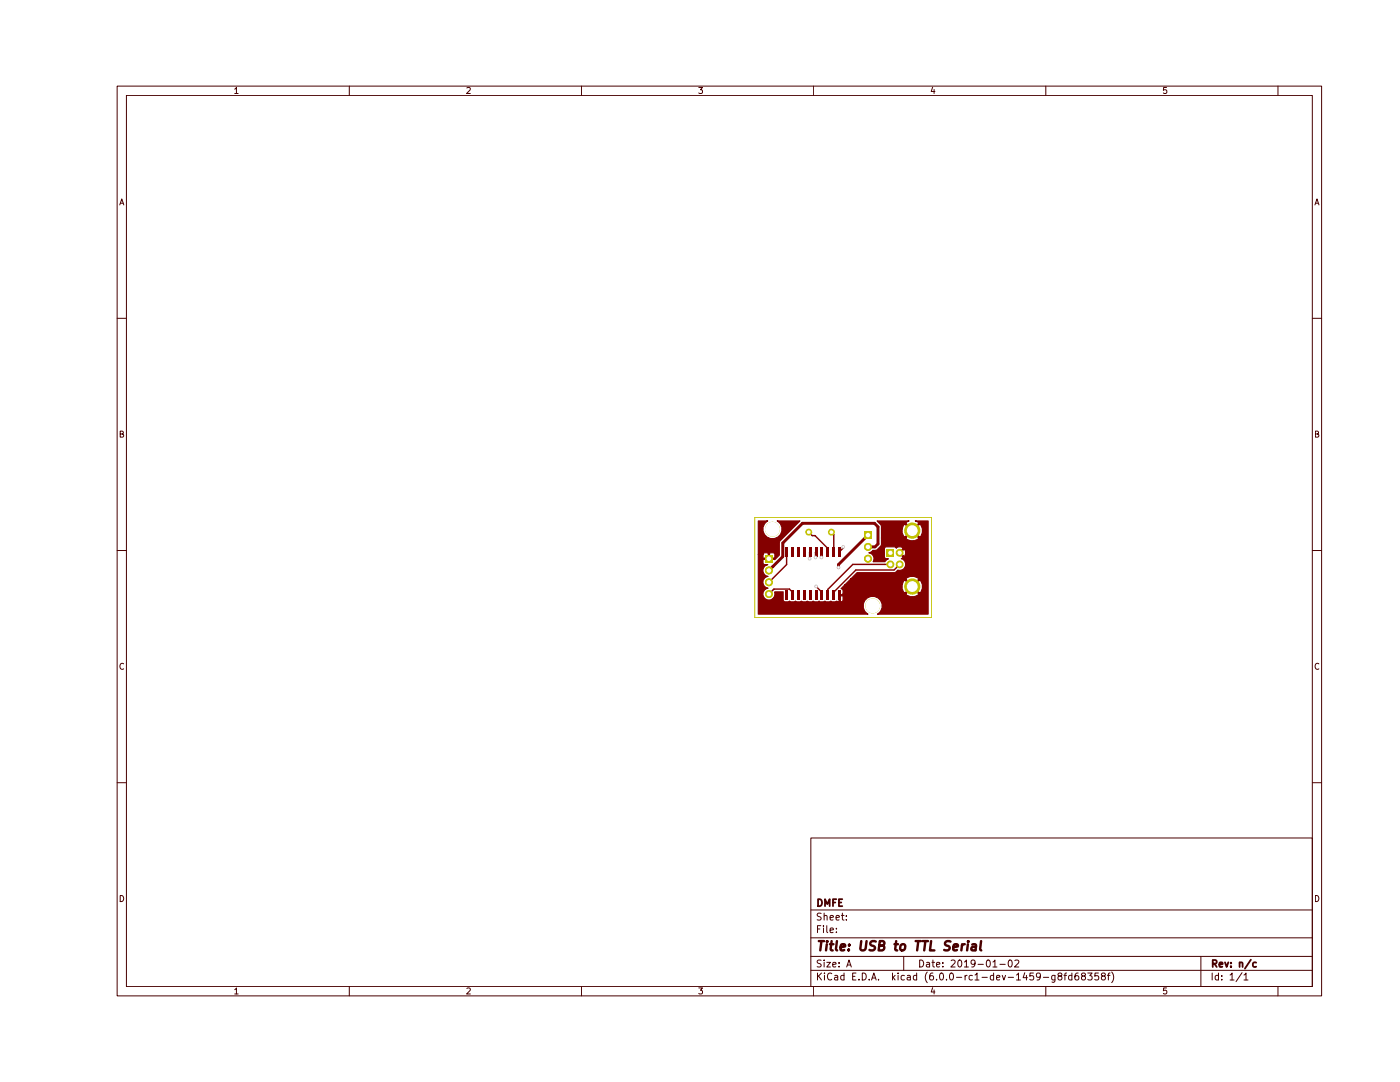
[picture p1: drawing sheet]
<svg xmlns="http://www.w3.org/2000/svg" width="279mm" height="216mm" viewBox="0 0 279 216" stroke-linecap="round" stroke-linejoin="round" font-family="sans-serif">
<g fill="none" stroke="#480000" stroke-width=".2">
<path d="M23.4 17.2h240.4v181.5h-240.4zM25.2 19h236.7v177.9h-236.7zM46.8 17.8l.4-.4v1.3M46.8 18.7h.7M69.7 17.2v1.8M93.2 17.6l.4-.2 .3 .4-.8 .9h.8M116 17.2v1.8M139.5 17.4h.7l-.4 .5 .3 .1v.5l-.1 .2-.5-.2M162.4 17.2v1.8M186.1 17.4l-.3 .9h.8M186.4 17.9v.8M208.7 17.2v1.8"/>
<path d="M232.8 17.4h-.6v.6h.6v.5l-.2 .2-.4-.2M255 17.2v1.8M23.9 40.9l.4-1.2 .4 1.2M24 40.6h.6M262.4 40.9l.4-1.2 .4 1.2M262.5 40.6h.6M23.4 63.5h1.8M261.9 63.5h1.9M24 86.6l.5-.1 .1-.4-.6-.1v1.2h.4l.3-.4-.3-.2M262.5 86.6l.5-.1 .1-.4-.6-.1v1.2h.5l.2-.4-.3-.2M23.4 109.8h1.8M261.9 109.8h1.9"/>
<path d="M24.7 132.5a.53 .53 0 0 0-.8 .5 .53 .53 0 0 0 .8 .4M263.2 132.5a.53 .53 0 0 0-.8 .5 .53 .53 0 0 0 .8 .4M23.4 156.2h1.8M261.9 156.2h1.9M24 178.7a.61 .61 0 0 1 .7 .6 .61 .61 0 0 1-.7 .6zM161.8 167.2h100.1v29.7h-100.1zM262.5 178.7a.61 .61 0 0 1 .7 .6 .61 .61 0 0 1-.7 .6zM46.8 197.5l.4-.4v1.2M46.8 198.3h.7M69.7 196.9v1.8M93.2 197.2l.4-.1 .3 .4-.8 .8h.8M116 196.9v1.8"/>
<path d="M139.5 197.1h.7l-.4 .5 .3 .1v.5l-.1 .1-.5-.1M161.8 193.6h100.1M161.8 190.8h100.1M161.8 187.1h100.1M161.8 181.6h100.1M162.4 196.9v1.8M163.1 194.2v1.3M163.1 185.4h.5M163.3 194.8l.6 .7M163.8 184.7h-.7v1.4M163.9 191.6h-.6l-.2 .2 .1 .4 .6 .2v.4l-.2 .2-.5-.1M163.9 182.3l-.6-.1-.2 .3 .1 .3 .6 .3v.4l-.2 .1-.5-.1"/>
<path d="M163.9 194.2l-.8 .8M164.3 184.7v.1M164.3 185.2v.9M164.5 191.6v.1M164.5 182.8l.2-.1h.3l.1 .9M164.5 182.2v1.4M164.5 192v1M164.5 194.2v.1M164.5 194.6v.9M165 192h.7l-.7 1h.7M165 184.7v1.2l.2 .2M165.7 185.6l.6-.1v-.3h-.4l-.2 .2v.6h.6"/>
<path d="M165.7 183.1l.6-.1v-.3h-.4l-.2 .2v.6h.6M166 194.3a.66 .66 0 0 0-.9 .5 .66 .66 0 0 0 .6 .7l.3-.1M166.2 192.5l.7-.1-.1-.3-.4-.1-.2 .2 .1 .7h.5M166.6 194.7h.5l.1 .8M166.9 183.1l.6-.1v-.3h-.4l-.2 .2v.6h.6M166.9 186v.1M166.9 185.2v.2M167.2 195h-.5l-.2 .2 .2 .3h.5M167.5 192.8v.2M167.5 192.1v.1M167.9 182.7h.5M168.1 182.2v1.2l.3 .2"/>
<path d="M168.4 194.7l-.4-.1-.2 .3 .1 .6h.5M168.4 194.2v1.3M168.9 183.5v.1M168.9 182.7v.2M169 193l.4-1.4 .5 1.4M169.1 192.6h.7M170.2 194.8h.4M170.8 194.2h-.6v1.3h.6M171.4 195.4v.1M172.1 194.2a.7 .7 0 0 1 .8 .7 .7 .7 0 0 1-.8 .6zM173.5 195.4v.1M173.9 195.5l.5-1.3 .5 1.3"/>
<path d="M174.1 195.1h.6M175.3 195.4v.1M178.1 194.2v1.3M178.2 195l.4 .5M178.6 194.6l-.5 .5M179.2 194.2v.1M179.2 194.6v.9M180.4 190.8v2.8M180.5 194.7l-.4-.1-.3 .3 .2 .6h.5M181.1 194.7h.5l.1 .8M181.7 195h-.5l-.2 .2 .2 .3h.5M182.9 194.7l-.4-.1-.2 .3 .1 .6h.5"/>
<path d="M182.9 194.2v1.3M183.5 191.6a.7 .7 0 0 1 .8 .7 .7 .7 0 0 1-.8 .7zM184.9 192.1h.6v.9M185.1 194a1.59 1.59 0 0 0 0 2.1M185.5 192.4h-.4l-.2 .2 .2 .4 .4-.1M186 192h.5M186.1 197.1l-.3 .8h.8M186.2 194.2h-.4a.94 .94 0 0 0 0 1.3l.4-.1 .1-.4-.2-.3h-.3l-.3 .3M186.2 191.6v1.2l.3 .2M186.4 197.5v.8M186.9 195.4v.1M186.9 192.5l.7-.1-.1-.3-.4-.1-.2 .2 .1 .7h.5"/>
<path d="M187.7 194.2h.1a.74 .74 0 0 1 .5 .7 .74 .74 0 0 1-.5 .6 .92 .92 0 0 1-.1-1.3zM188.2 192.8v.2M188.2 192.1v.1M188.9 195.4v.1M189.7 194.2h.1a.74 .74 0 0 1 .5 .7 .74 .74 0 0 1-.5 .6 .92 .92 0 0 1-.1-1.3zM189.8 191.7l.6-.1 .2 .4-.8 1h.8M190.9 195h1M191.3 191.6h.2a.74 .74 0 0 1 .5 .7 .74 .74 0 0 1-.5 .7 .92 .92 0 0 1-.2-1.4zM192.5 192l.4-.4v1.4M192.5 193h.8M192.6 194.6v.9M193 194.6l-.4 .3"/>
<path d="M194.1 194.7l-.4-.1-.3 .3 .1 .6h.6M194.6 194.6l.4-.4v1.3M194.6 195.5h.8M194.6 192.2l-.3 .2h-.2l-.3-.2v-.4l.3-.2h.2l.3 .2a.92 .92 0 0 1-.4 1.2h-.3M195.2 192.4h1M196 195h1M197 191.7l.2-.1a.74 .74 0 0 1 .5 .7 .74 .74 0 0 1-.5 .7l-.4-.6zM198.2 192l.4-.4v1.4M198.2 193h.8M198.3 194.7l-.4-.1-.3 .3 .2 .6h.5M198.3 194.2v1.3M198.9 195.1l.7-.1-.1-.3-.4-.1-.2 .2 .1 .7h.5"/>
<path d="M199.6 192.4h1M200 194.6l.3 .9 .4-.9M201.2 195h1.1M201.4 191.6h.1a.74 .74 0 0 1 .5 .7 .74 .74 0 0 1-.5 .7 .92 .92 0 0 1-.1-1.4zM202.5 191.7l.6-.1 .2 .4-.8 1h.8M202.9 194.6l.4-.4v1.3M202.9 195.5h.8M204.5 194.1l-.3 1h.8M204.8 194.6v.9M206.2 194.2h-.6l-.1 .6 .2-.1 .5 .1 .1 .2-.1 .4-.2 .1-.5-.1M207.6 194.8l-.2 .2h-.3l-.3-.2v-.4l.3-.2h.3l.2 .2a.92 .92 0 0 1-.4 1.1h-.2M208.2 195h1.1"/>
<path d="M208.7 196.9v1.8M210.5 194.6v1.1l-.2 .3-.4-.1M210.5 194.7l-.4-.1-.2 .3 .1 .6h.5M211.4 194.8l-.3-.3 .1-.2 .2-.1h.4l.1 .4-.6 .2-.2 .2v.3l.3 .2h.4l.1-.2v-.4l-.2-.1M212.3 194.6h.6M212.9 194.2l-.4 .2v1.1M213.9 194.7l-.4-.1-.2 .3 .1 .6h.5M213.9 194.2v1.3M215.2 194.2h-.4a.94 .94 0 0 0 0 1.3l.4-.1 .1-.4-.3-.3h-.2l-.3 .3M216.1 194.8l-.3-.3 .1-.2 .2-.1h.4l.1 .4-.6 .2-.2 .2v.3l.3 .2h.4l.1-.2v-.4l-.2-.1M217.1 194.2h.9l-.5 .5 .4 .1v.6l-.2 .1-.6-.1M219.2 194.2h-.6l-.1 .6 .2-.1 .4 .1 .2 .2-.1 .4-.2 .1-.5-.1"/>
<path d="M220.1 194.8l-.3-.3 .1-.2 .2-.1h.4v.4l-.6 .2-.1 .2v.3l.3 .2h.4l.1-.2-.1-.4-.2-.1M221 194.6h.5M221.5 194.2l-.3 .2v1.1M221.9 194a1.6 1.6 0 0 1 0 2.1M232.8 197.1h-.6v.6l.6-.1v.6l-.2 .1-.4-.1M239.7 190.8v6.1M241.9 194.2v1.3M243.2 194.7l-.4-.1-.3 .3 .1 .6h.6M243.2 194.2v1.3M243.8 195.4v.1M243.8 194.7v.1M245.5 194.6l.4-.4v1.3"/>
<path d="M245.5 195.5h.8M247.9 194.1l-1.2 1.8M248.3 194.6l.4-.4v1.3M248.3 195.5h.8M255 196.9v1.8"/>
</g>
<g fill="none" stroke="#480000" stroke-width=".36">
<path d="M163.3 179.4a.7 .7 0 0 1 .8 .7 .7 .7 0 0 1-.8 .7zM166.9 179.4h-.7v1.4M168.1 179.4h-.7v1.4h.7M164.7 180.8v-1.4l.4 1 .5-1v1.4M166.2 180.1h.5M167.4 180.1h.5M242 192.3l.7-.1 .1-.2v-.3l-.8-.1v1.4M242.4 192.3l.4 .7M243.4 192.5l.6-.1-.1-.3-.4-.1-.1 .2v.7h.5M244.5 192l.3 1 .3-1M245.7 192.8v.2M245.7 192.1v.1"/>
<path d="M247.4 192.2l.2-.2 .3 .1 .1 .9M247.4 192v1M249.6 191.5l-1.2 1.8M250.7 192.1l-.4-.1-.3 .3 .2 .6h.5"/>
</g>
<g fill="none" stroke="#480000" stroke-width=".48">
<path d="M163.4 187.8h1.1M163.9 187.8l-.2 1.8M165 188.4l-.1 1.2M165.1 187.8v.2M165.6 188.4h.7M166 187.8l-.2 1.6v.2h.4M167 187.8l-.2 1.6 .3 .2M167.8 189l.9-.2-.1-.3h-.7l-.2 .9 .2 .2h.6M169.4 189.5v.1M169.5 188.5v.2M171.9 187.8l-.2 1.5 .1 .3a.61 .61 0 0 0 1-.3l.1-1.5M174.8 187.9a.79 .79 0 0 0-1 .1l-.1 .5 .9 .4-.1 .6a.79 .79 0 0 1-1 .1"/>
<path d="M175.5 188.7h.6l.3-.2 .1-.4-.1-.2-.8-.1-.2 1.8h.7l.2-.1a.49 .49 0 0 0 0-.7l-.2-.1M178.5 188.4h.7M178.9 187.8l-.2 1.6v.2h.4M179.8 188.6l.1-.1a.47 .47 0 0 1 .8 .3l-.1 .5-.2 .3a.47 .47 0 0 1-.8-.3zM182.7 187.8h1.1M183.3 187.8l-.3 1.8M184.1 187.8h1.1M184.7 187.8l-.3 1.8M185.8 187.8l-.2 1.8h.9M189.7 187.9a.79 .79 0 0 0-1 .1l-.1 .5 .9 .4-.1 .6a.79 .79 0 0 1-1 .1M190.3 189l.9-.2-.1-.3h-.7l-.2 .9 .2 .2h.6M192 188.4l-.1 1.2"/>
<path d="M192.5 188.4l-.3 .1-.2 .3M193.2 188.4l-.2 1.2M193.2 187.8v.2M194 188.5h.7v1.1M194.8 188.8l-.6 .1a.37 .37 0 0 0-.4 .4 .37 .37 0 0 0 .3 .3h.6M195.8 187.8l-.2 1.6 .2 .2"/>
</g>
<path d="M150.6 103.2h35.3v20h-35.3z" fill="none" stroke="#c2c200" stroke-width=".2"/>
<path d="M153.5 118.5l.9-1h3.2l.6 .7v.6M157 110.1v2.6l-3.5 3.5M161.4 106.2l.7 .7h.6l2.5 2.5v.7M161.7 110.1l-.1 .1v1.3M162.9 117l1.1 1.2v.6M162.9 110.1l-.2 .1v1M164 110.1l-.1 .1v1M165.9 106.2l.5 .5v3.4M168.3 109.1v.3l-.7 .7M170.2 112.6l-5 5v1.2M170.8 113.7l-4.4 4.5v.6" fill="none" stroke="#840000" stroke-width=".28"/>
<path d="M160.2 104.4h14.3M173.2 106.8l-5.9 5.9v.5" fill="none" stroke="#840000" stroke-width=".59"/>
<path d="M151.3 103.9h1.9a1.91 1.91 0 0 0-.5 2.9 1.91 1.91 0 0 0 2.9 0 1.91 1.91 0 0 0-.5-2.9h4.5l-4 4.2-.1 2.7-.9 .9h-2.3v.8l.3 .2h.6a1.18 1.18 0 0 0-1 1.2 1.18 1.18 0 0 0 1.1 1.1 1.19 1.19 0 0 0-1.1 1.2 1.19 1.19 0 0 0 1.1 1.2 1.2 1.2 0 0 0-1 1.4 1.2 1.2 0 0 0 1.5 .9 1.2 1.2 0 0 0 .8-1.5l1.7-.1v1.7l.4 .3 .9-.2 .3 .2 .8-.2 .4 .2 .8-.2 .3 .2 .9-.2 .3 .2 .9-.2 .3 .2 .9-.2 .3 .2 .8-.2 .3 .2 .9-.2 .3 .2 .9-.2 .4 .2 .1-1.2h.2v1.1l.2 .1 .4-.3v-.8l-.9-.1v-.2h.8l.1-.2h12.5a1.71 1.71 0 0 0 2.6 0l-1.3-1.3-1.3 1.3h-12.5v-.7l-.5-.3 .8-.8h11.4v.8l.3 .7 .3 .1 1.3-1.3h.3l1.3 1.3a1.71 1.71 0 0 0 0-2.6l-1.3 1.3h-.3l-1.3-1.3-.3 .2-.3 .8h-11.4l1.1-1.1h11.1l1.3 1.3 1.3-1.3a1.71 1.71 0 0 0-2.6 0h-11.1l1.3-1.3h7.4l.8-.5a1.19 1.19 0 0 0 1.5-.8 1.19 1.19 0 0 0-.8-1.5l.3-.3-.8-.9h.3l.7 .7a.87 .87 0 0 0 0-1.4l-.7 .7h-.3l.8-.9a.88 .88 0 0 0-1.3 0l-.4-.3h-1.7l-.3 .4v1.7l.3 .3h.5l-.7 .6h-2.3a1.16 1.16 0 0 0-.9-1.8l.3-.1 .5-.4h.7l.8-.8 .2-.5v-1.1h4.9a1.71 1.71 0 0 0 2.6 0l-1.3-1.4-1.3 1.4h-4.9v-1.9h4.1v.8l.3 .7 .3 .2 1.3-1.3h.3l1.3 1.3a1.71 1.71 0 0 0 0-2.6l-1.3 1.3h-.3l-1.3-1.3-.3 .2-.3 .7h-4.1v-.6l-.9-1h6.4l-.5 .2-.1 .3 1.3 1.3 1.3-1.3-.2-.3-.5-.2h2.5v18.6h-10.1a1.91 1.91 0 0 0 .5-2.8 1.91 1.91 0 0 0-2.9 0 1.91 1.91 0 0 0 .5 2.8h-21.9v-11.9h1l.1 .8h.9v-1h.3v1l1-.1v-.7l-.3-.3-.7 .1-1-.1-.3 .3h-1z" fill="#840000"/>
<path d="M151.3 103.9h1.9a1.91 1.91 0 0 0-.5 2.9 1.91 1.91 0 0 0 2.9 0 1.91 1.91 0 0 0-.5-2.9h4.5l-4 4.2-.1 2.7-.9 .9h-2.3v.8l.3 .2h.6a1.18 1.18 0 0 0-1 1.2 1.18 1.18 0 0 0 1.1 1.1 1.19 1.19 0 0 0-1.1 1.2 1.19 1.19 0 0 0 1.1 1.2 1.2 1.2 0 0 0-1 1.4 1.2 1.2 0 0 0 1.5 .9 1.2 1.2 0 0 0 .8-1.5l1.7-.1v1.7l.4 .3 .9-.2 .3 .2 .8-.2 .4 .2 .8-.2 .3 .2 .9-.2 .3 .2 .9-.2 .3 .2 .9-.2 .3 .2 .8-.2 .3 .2 .9-.2 .3 .2 .9-.2 .4 .2 .1-1.2h.2v1.1l.2 .1 .4-.3v-.8l-.9-.1v-.2h.8l.1-.2h12.5a1.71 1.71 0 0 0 2.6 0l-1.3-1.3-1.3 1.3h-12.5v-.7l-.5-.3 .8-.8h11.4v.8l.3 .7 .3 .1 1.3-1.3h.3l1.3 1.3a1.71 1.71 0 0 0 0-2.6l-1.3 1.3h-.3l-1.3-1.3-.3 .2-.3 .8h-11.4l1.1-1.1h11.1l1.3 1.3 1.3-1.3a1.71 1.71 0 0 0-2.6 0h-11.1l1.3-1.3h7.4l.8-.5a1.19 1.19 0 0 0 1.5-.8 1.19 1.19 0 0 0-.8-1.5l.3-.3-.8-.9h.3l.7 .7a.87 .87 0 0 0 0-1.4l-.7 .7h-.3l.8-.9a.88 .88 0 0 0-1.3 0l-.4-.3h-1.7l-.3 .4v1.7l.3 .3h.5l-.7 .6h-2.3a1.16 1.16 0 0 0-.9-1.8l.3-.1 .5-.4h.7l.8-.8 .2-.5v-1.1h4.9a1.71 1.71 0 0 0 2.6 0l-1.3-1.4-1.3 1.4h-4.9v-1.9h4.1v.8l.3 .7 .3 .2 1.3-1.3h.3l1.3 1.3a1.71 1.71 0 0 0 0-2.6l-1.3 1.3h-.3l-1.3-1.3-.3 .2-.3 .7h-4.1v-.6l-.9-1h6.4l-.5 .2-.1 .3 1.3 1.3 1.3-1.3-.2-.3-.5-.2h2.5v18.6h-10.1a1.91 1.91 0 0 0 .5-2.8 1.91 1.91 0 0 0-2.9 0 1.91 1.91 0 0 0 .5 2.8h-21.9v-11.9h1l.1 .8h.9v-1h.3v1l1-.1v-.7l-.3-.3-.7 .1-1-.1-.3 .3h-1z" fill="none" stroke="#840000" stroke-width=".24"/>
<path d="M170.2 112.6h7.5M179.5 112.6l-1.1 1.1h-7.6" fill="none" stroke="#840000" stroke-width=".28"/>
<path d="M160.2 104.4l-4 4v2.7l-2.7 2.7M174.5 104.4l.7 .7v3.4l-.6 .6h-1.4" fill="none" stroke="#840000" stroke-width=".59"/>
<g fill="#840000">
<path d="M159.1 109.2h.5v1.8h-.5z"/>
<path d="M157.9 109.2h.5v1.8h-.5z"/>
<path d="M160.2 109.2h.6v1.8h-.6z"/>
<path d="M161.4 109.2h.6v1.8h-.6z"/>
<path d="M156.7 109.2h.6v1.8h-.6z"/>
<path d="M162.6 117.9h.5v1.8h-.5z"/>
<path d="M163.8 117.9h.5v1.8h-.5z"/>
<path d="M166.1 117.9h.6v1.8h-.6z"/>
<path d="M164.9 117.9h.6v1.8h-.6z"/>
<path d="M167.3 117.9h.6v1.8h-.6z"/>
<path d="M156.7 117.9h.6v1.8h-.6z"/>
<path d="M157.9 117.9h.5v1.8h-.5z"/>
<path d="M159.1 117.9h.5v1.8h-.5z"/>
<path d="M160.2 117.9h.6v1.8h-.6z"/>
<path d="M161.4 117.9h.6v1.8h-.6z"/>
<path d="M166.1 109.2h.6v1.8h-.6z"/>
<path d="M167.3 109.2h.6v1.8h-.6z"/>
<path d="M164.9 109.2h.6v1.8h-.6z"/>
<path d="M163.8 109.2h.5v1.8h-.5z"/>
<path d="M162.6 109.2h.5v1.8h-.5z"/>
</g>
<g fill="#c2c200">
<path d="M152.7 110.7h1.5v1.6h-1.5z"/>
<path d="M172.4 106h1.6v1.6h-1.6z"/>
<path d="M176.9 109.5h1.6v1.6h-1.6z"/>
<circle cx="153.5" cy="116.2" r=".79"/>
<circle cx="153.5" cy="118.5" r=".79"/>
<circle cx="161.4" cy="106.2" r=".7"/>
<circle cx="153.5" cy="113.8" r=".79"/>
<circle cx="165.9" cy="106.2" r=".7"/>
<circle cx="154.2" cy="105.6" r="1.48"/>
<circle cx="182.1" cy="105.9" r="1.62"/>
<circle cx="173.2" cy="109.1" r=".79"/>
<circle cx="173.2" cy="111.5" r=".79"/>
<circle cx="179.5" cy="110.3" r=".79"/>
<circle cx="182.1" cy="117" r="1.62"/>
<circle cx="179.5" cy="112.6" r=".79"/>
<circle cx="177.7" cy="112.6" r=".79"/>
<circle cx="174.2" cy="120.9" r="1.48"/>
</g>
<g fill="#c2c2c2">
<path d="M168 108.8h.5l.2 .3-.2 .3h-.5l-.1-.3z"/>
<path d="M162.6 116.7h.5l.1 .3-.1 .3h-.5l-.1-.3z"/>
<path d="M162.5 111h.5l.1 .2-.1 .3h-.5l-.1-.3z"/>
<path d="M161.3 111.2h.5l.1 .3-.1 .3h-.5l-.1-.3z"/>
<path d="M163.7 111h.5l.1 .2-.1 .3h-.5l-.1-.3z"/>
<path d="M167.1 113h.5l.1 .2-.1 .3h-.5l-.1-.3z"/>
</g>
<g fill="#fff">
<path d="M165.7 105.9h.5l.1 .3-.1 .3h-.5l-.1-.3z"/>
<path d="M161.2 105.9h.5l.1 .3-.1 .3h-.5l-.2-.3z"/>
<path d="M168.2 109l.3 .1-.1 .2-.3-.2z"/>
<path d="M162.8 116.8l.3 .2-.1 .2-.3-.2z"/>
<path d="M162.7 111.1l.2 .1-.1 .2-.2-.2z"/>
<path d="M161.5 111.3l.3 .2-.1 .1-.3-.1z"/>
<path d="M163.8 111.1l.3 .1-.1 .2-.3-.2z"/>
<path d="M167.2 113.1l.3 .1-.1 .2-.2-.2z"/>
<circle cx="154.2" cy="105.6" r="1.48"/>
<circle cx="174.2" cy="120.9" r="1.48"/>
<circle cx="153.5" cy="116.2" r=".46"/>
<circle cx="153.5" cy="111.5" r=".46"/>
<circle cx="153.5" cy="113.8" r=".46"/>
<circle cx="153.5" cy="118.5" r=".46"/>
<circle cx="177.7" cy="110.3" r=".43"/>
<circle cx="173.2" cy="109.1" r=".46"/>
<circle cx="173.2" cy="106.8" r=".46"/>
<circle cx="182.1" cy="105.9" r="1.08"/>
<circle cx="173.2" cy="111.5" r=".46"/>
<circle cx="177.7" cy="112.6" r=".43"/>
<circle cx="179.5" cy="112.6" r=".43"/>
<circle cx="179.5" cy="110.3" r=".43"/>
<circle cx="182.1" cy="117" r="1.08"/>
</g>
</svg>
